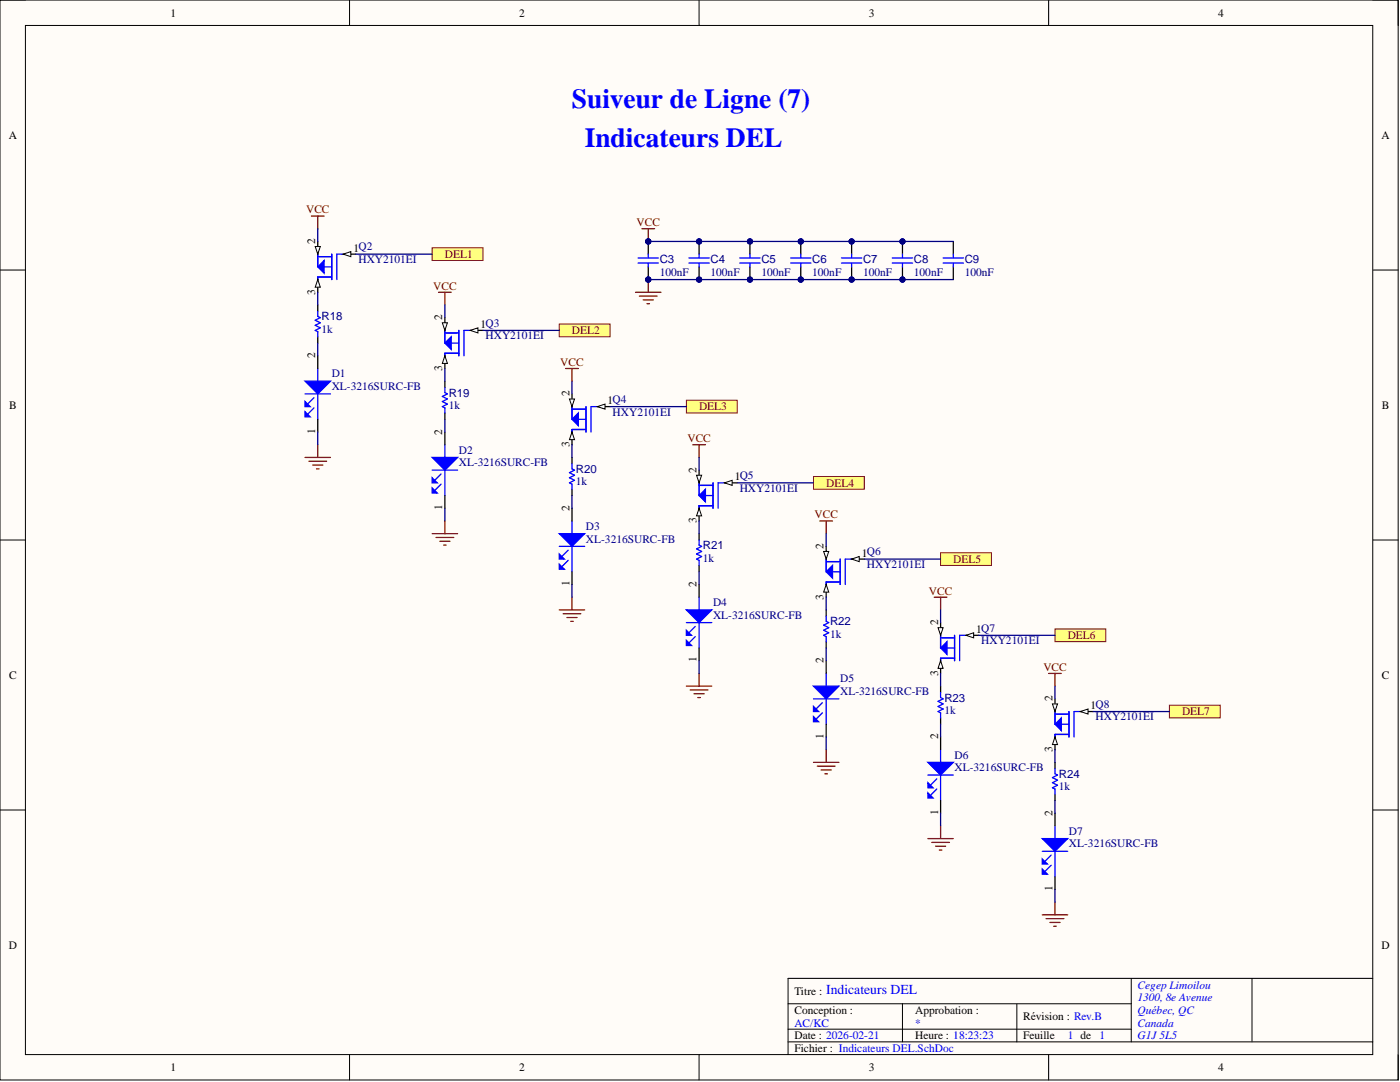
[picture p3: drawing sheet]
<svg xmlns="http://www.w3.org/2000/svg" width="279mm" height="216mm" viewBox="0 0 279 216" stroke-linecap="round" stroke-linejoin="round" font-family="sans-serif">
<defs><g id="words">
<g font-size="5.5" fill="#00f">
<text x="114.2" y="21.6">Suiveur de Ligne (7)</text>
<text x="116.7" y="29.2">Indicateurs DEL</text>
</g>
<text font-size="2.7" fill="#00f" x="164.9" y="198.4">Indicateurs DEL</text>
<g font-size="2.3">
<text x="34" y="3.3">1</text>
<text x="103.6" y="3.3">2</text>
<text x="173.4" y="3.3">3</text>
<text x="243.1" y="3.3">4</text>
<text x="1.7" y="27.7">A</text>
<text x="275.7" y="27.7">A</text>
<text x="62.9" y="48.7" transform="rotate(-90 62.9 48.7)">2</text>
<text x="70.5" y="50.2">1Q2</text>
<text x="62.9" y="58.8" transform="rotate(-90 62.9 58.8)">3</text>
<text x="88.3" y="63.9" transform="rotate(-90 88.3 63.9)">2</text>
<text x="95.9" y="65.4">1Q3</text>
<text x="62.9" y="71.5" transform="rotate(-90 62.9 71.5)">2</text>
<text x="88.3" y="74" transform="rotate(-90 88.3 74)">3</text>
<text x="1.8" y="81.6">B</text>
<text x="113.6" y="79.1" transform="rotate(-90 113.6 79.1)">2</text>
<text x="121.3" y="80.6">1Q4</text>
<text x="275.8" y="81.6">B</text>
<text x="62.9" y="86.5" transform="rotate(-90 62.9 86.5)">1</text>
<text x="88.3" y="86.7" transform="rotate(-90 88.3 86.7)">2</text>
<text x="113.6" y="89.2" transform="rotate(-90 113.6 89.2)">3</text>
<text x="139" y="94.3" transform="rotate(-90 139 94.3)">2</text>
<text x="146.6" y="95.8">1Q5</text>
<text x="88.3" y="101.8" transform="rotate(-90 88.3 101.8)">1</text>
<text x="113.6" y="101.9" transform="rotate(-90 113.6 101.9)">2</text>
<text x="139" y="104.4" transform="rotate(-90 139 104.4)">3</text>
<text x="164.4" y="109.5" transform="rotate(-90 164.4 109.5)">2</text>
<text x="172" y="111.1">1Q6</text>
<text x="113.6" y="117" transform="rotate(-90 113.6 117)">1</text>
<text x="139" y="117.1" transform="rotate(-90 139 117.1)">2</text>
<text x="164.4" y="119.6" transform="rotate(-90 164.4 119.6)">3</text>
<text x="187.2" y="124.7" transform="rotate(-90 187.2 124.7)">2</text>
<text x="194.8" y="126.3">1Q7</text>
<text x="1.8" y="135.5">C</text>
<text x="139" y="132.2" transform="rotate(-90 139 132.2)">1</text>
<text x="164.4" y="132.3" transform="rotate(-90 164.4 132.3)">2</text>
<text x="187.2" y="134.8" transform="rotate(-90 187.2 134.8)">3</text>
<text x="275.8" y="135.5">C</text>
<text x="210" y="140" transform="rotate(-90 210 140)">2</text>
<text x="217.6" y="141.5">1Q8</text>
<text x="164.4" y="147.4" transform="rotate(-90 164.4 147.4)">1</text>
<text x="187.2" y="147.6" transform="rotate(-90 187.2 147.6)">2</text>
<text x="210" y="150.1" transform="rotate(-90 210 150.1)">3</text>
<text x="187.2" y="162.6" transform="rotate(-90 187.2 162.6)">1</text>
<text x="210" y="162.8" transform="rotate(-90 210 162.8)">2</text>
<text x="210" y="177.8" transform="rotate(-90 210 177.8)">1</text>
<text x="1.7" y="189.3">D</text>
<text x="275.7" y="189.3">D</text>
<text x="158.5" y="198.5">Titre :</text>
<text x="158.5" y="202.3">Conception :</text>
<text x="182.6" y="202.3">Approbation :</text>
<text x="204.2" y="203.6">Révision : Rev.B</text>
<text x="158.5" y="207.4">Date : 2026-02-21</text>
<text x="158.5" y="209.9">Fichier : Indicateurs DEL.SchDoc</text>
<text x="182.6" y="207.4">Heure : 18:23:23</text>
<text x="204.2" y="207.4">Feuille</text>
<text x="34" y="213.7">1</text>
<text x="103.6" y="213.7">2</text>
<text x="173.4" y="213.7">3</text>
<text x="243.1" y="213.7">4</text>
</g>
<g font-size="2.3" fill="#800000">
<text x="61.1" y="42.6">VCC</text>
<text x="127" y="45.1">VCC</text>
<text x="88.8" y="51.5">DEL1</text>
<text x="86.5" y="57.8">VCC</text>
<text x="114.2" y="66.7">DEL2</text>
<text x="111.8" y="73">VCC</text>
<text x="139.5" y="81.9">DEL3</text>
<text x="137.2" y="88.2">VCC</text>
<text x="164.9" y="97.1">DEL4</text>
<text x="162.6" y="103.4">VCC</text>
<text x="190.3" y="112.3">DEL5</text>
<text x="185.4" y="118.7">VCC</text>
<text x="213.1" y="127.5">DEL6</text>
<text x="208.2" y="133.9">VCC</text>
<text x="235.9" y="142.7">DEL7</text>
</g>
<g font-size="2.3" fill="#000080">
<text x="71.5" y="52.5">HXY2101EI</text>
<text x="131.7" y="52.5">C3</text>
<text x="141.8" y="52.5">C4</text>
<text x="151.9" y="52.5">C5</text>
<text x="162.1" y="52.5">C6</text>
<text x="172.2" y="52.5">C7</text>
<text x="182.4" y="52.5">C8</text>
<text x="192.5" y="52.5">C9</text>
<text x="131.7" y="55">100nF</text>
<text x="141.8" y="55">100nF</text>
<text x="151.9" y="55">100nF</text>
<text x="162.1" y="55">100nF</text>
<text x="172.2" y="55">100nF</text>
<text x="182.4" y="55">100nF</text>
<text x="192.5" y="55">100nF</text>
<text x="64.2" y="63.9">R18</text>
<text x="64.2" y="66.4">1k</text>
<text x="96.9" y="67.7">HXY2101EI</text>
<text x="66.2" y="75.3">D1</text>
<text x="66.2" y="77.8">XL-3216SURC-FB</text>
<text x="89.5" y="81.6">1k</text>
<text x="89.5" y="79.2">R19</text>
<text x="122.3" y="82.9">HXY2101EI</text>
<text x="91.6" y="90.5">D2</text>
<text x="91.6" y="93.1">XL-3216SURC-FB</text>
<text x="114.9" y="94.4">R20</text>
<text x="114.9" y="96.9">1k</text>
<text x="147.6" y="98.1">HXY2101EI</text>
<text x="116.9" y="105.7">D3</text>
<text x="116.9" y="108.3">XL-3216SURC-FB</text>
<text x="140.3" y="112.1">1k</text>
<text x="140.3" y="109.6">R21</text>
<text x="173" y="113.3">HXY2101EI</text>
<text x="142.3" y="120.9">D4</text>
<text x="142.3" y="123.5">XL-3216SURC-FB</text>
<text x="165.6" y="124.8">R22</text>
<text x="165.6" y="127.3">1k</text>
<text x="195.8" y="128.5">HXY2101EI</text>
<text x="167.7" y="136.1">D5</text>
<text x="167.7" y="138.7">XL-3216SURC-FB</text>
<text x="188.5" y="142.5">1k</text>
<text x="188.5" y="140">R23</text>
<text x="218.7" y="143.8">HXY2101EI</text>
<text x="190.5" y="151.4">D6</text>
<text x="190.5" y="153.9">XL-3216SURC-FB</text>
<text x="211.3" y="155.2">R24</text>
<text x="211.3" y="157.7">1k</text>
<text x="213.3" y="166.6">D7</text>
<text x="213.3" y="169.1">XL-3216SURC-FB</text>
</g>
<g font-size="2.3" fill="#00f">
<text x="227" y="197.2">Cegep Limoilou</text>
<text x="227" y="199.8">1300, 8e Avenue</text>
<text x="227" y="202.3">Québec, QC</text>
<text x="158.5" y="204.9">AC/KC</text>
<text x="182.6" y="204.9">*</text>
<text x="213.1" y="207.4">1 de</text>
<text x="219.4" y="207.4">1</text>
<text x="227" y="204.9">Canada</text>
<text x="227" y="207.4">G1J 5L5</text>
</g>
</g></defs>
<path d="M0 0h279v215.5h-279z" fill-rule="evenodd" fill="#fffcf8"/>
<path d="M0 0h279v215.5h-279z" fill="none" stroke="#000" stroke-width=".2"/>
<path d="M5.1 5.1h268.9v205.3h-268.9z" fill-rule="evenodd" fill="#fffcf8"/>
<g fill="none" stroke="#000" stroke-width=".2">
<path d="M0 0h5.1M5.1 5.1h268.9v205.3h-268.9zM69.8 0v5.1M139.5 0v5.1M209.3 0v5.1M274 0h5v5.1M0 53.9h5.1M274 53.9h5M0 107.8h5.1M274 107.8h5M0 161.6h5.1M274 161.6h5"/>
<path d="M225.8 195.2v12.7M249.9 195.2v12.7M274 195.2h-116.7v15.2M69.8 210.4v5.1M139.5 210.4v5.1M157.3 200.3h68.5M157.3 207.9h116.7M157.3 205.4h68.5M180.1 200.3v7.6M202.9 200.3v7.6M209.3 210.4v5.1M279 210.4v5.1"/>
</g>
<path d="M208 167.3h5.1l-2.6 2.6z" fill="#00f"/>
<path d="M208 167.3h5.1l-2.6 2.6z" fill="none" stroke="#00f" stroke-width=".25"/>
<path d="M208 171.4l1 1h-1z" fill="#00f"/>
<path d="M208 171.4l1 1h-1z" fill="none" stroke="#00f" stroke-width=".25"/>
<path d="M208 173.4l1 1h-1z" fill="#00f"/>
<path d="M208 173.4l1 1h-1zM208 169.9h5.1M209.8 170.6l-1.3 1.3M209.8 172.7l-1.3 1.2M210.5 164.8v2.5M210.5 169.9v5" fill="none" stroke="#00f" stroke-width=".25"/>
<path d="M210.5 162.3v2.5M210.5 174.9v2.6" fill="none" stroke="#000" stroke-width=".25"/>
<path d="M162.3 136.9h5.1l-2.5 2.5z" fill="#00f"/>
<path d="M162.3 136.9h5.1l-2.5 2.5z" fill="none" stroke="#00f" stroke-width=".25"/>
<path d="M162.3 141l1.1 1h-1.1z" fill="#00f"/>
<path d="M162.3 141l1.1 1h-1.1z" fill="none" stroke="#00f" stroke-width=".25"/>
<path d="M162.3 143l1.1 1h-1.1z" fill="#00f"/>
<path d="M162.3 139.4h5.1M164.9 134.4v2.5M164.9 139.4v5.1M162.3 143l1.1 1h-1.1zM164.1 140.2l-1.2 1.3M164.1 142.2l-1.2 1.3" fill="none" stroke="#00f" stroke-width=".25"/>
<path d="M164.9 131.8v2.6M164.9 144.5v2.6" fill="none" stroke="#000" stroke-width=".25"/>
<path d="M111.6 106.5h5.1l-2.5 2.5z" fill="#00f"/>
<path d="M111.6 106.5h5.1l-2.5 2.5z" fill="none" stroke="#00f" stroke-width=".25"/>
<path d="M111.6 110.5l1 1.1h-1z" fill="#00f"/>
<path d="M111.6 110.5l1 1.1h-1z" fill="none" stroke="#00f" stroke-width=".25"/>
<path d="M111.6 112.6l1 1h-1z" fill="#00f"/>
<path d="M111.6 112.6l1 1h-1zM111.6 109h5.1M113.4 109.8l-1.3 1.3M113.4 111.8l-1.3 1.3M114.2 104v2.5M114.2 109v5.1" fill="none" stroke="#00f" stroke-width=".25"/>
<path d="M114.2 101.4v2.6M114.2 114.1v2.5" fill="none" stroke="#000" stroke-width=".25"/>
<path d="M60.9 76.1h5.1l-2.6 2.5z" fill="#00f"/>
<path d="M60.9 76.1h5.1l-2.6 2.5z" fill="none" stroke="#00f" stroke-width=".25"/>
<path d="M60.9 80.1l1 1h-1z" fill="#00f"/>
<path d="M60.9 80.1l1 1h-1z" fill="none" stroke="#00f" stroke-width=".25"/>
<path d="M60.9 82.1l1 1.1h-1z" fill="#00f"/>
<path d="M60.9 78.6h5.1M62.7 79.4l-1.3 1.2M63.4 73.5v2.6M63.4 78.6v5.1M60.9 82.1l1 1.1h-1zM62.7 81.4l-1.3 1.3" fill="none" stroke="#00f" stroke-width=".25"/>
<path d="M63.4 71v2.5M63.4 83.7v2.5" fill="none" stroke="#000" stroke-width=".25"/>
<path d="M185.2 152.1h5.1l-2.6 2.6z" fill="#00f"/>
<path d="M185.2 152.1h5.1l-2.6 2.6z" fill="none" stroke="#00f" stroke-width=".25"/>
<path d="M185.2 156.2l1 1h-1z" fill="#00f"/>
<path d="M185.2 156.2l1 1h-1z" fill="none" stroke="#00f" stroke-width=".25"/>
<path d="M185.2 158.2l1 1h-1z" fill="#00f"/>
<path d="M185.2 158.2l1 1h-1zM185.2 154.7h5.1M187 155.4l-1.3 1.3M187 157.4l-1.3 1.3M187.7 149.6v2.5M187.7 154.7v5" fill="none" stroke="#00f" stroke-width=".25"/>
<path d="M187.7 147.1v2.5M187.7 159.7v2.6" fill="none" stroke="#000" stroke-width=".25"/>
<path d="M137 121.7h5.1l-2.6 2.5z" fill="#00f"/>
<path d="M137 121.7h5.1l-2.6 2.5z" fill="none" stroke="#00f" stroke-width=".25"/>
<path d="M137 125.8l1 1h-1z" fill="#00f"/>
<path d="M137 125.8l1 1h-1z" fill="none" stroke="#00f" stroke-width=".25"/>
<path d="M137 127.8l1 1h-1z" fill="#00f"/>
<path d="M139.5 119.2v2.5M137 127.8l1 1h-1zM137 124.2h5.1M138.8 125l-1.3 1.3M138.8 127l-1.3 1.3M139.5 124.2v5.1" fill="none" stroke="#00f" stroke-width=".25"/>
<path d="M139.5 116.6v2.6M139.5 129.3v2.5" fill="none" stroke="#000" stroke-width=".25"/>
<path d="M86.2 91.3h5.1l-2.5 2.5z" fill="#00f"/>
<path d="M86.2 91.3h5.1l-2.5 2.5z" fill="none" stroke="#00f" stroke-width=".25"/>
<path d="M86.2 95.3l1.1 1h-1.1z" fill="#00f"/>
<path d="M86.2 95.3l1.1 1h-1.1z" fill="none" stroke="#00f" stroke-width=".25"/>
<path d="M86.2 97.4l1.1 1h-1.1z" fill="#00f"/>
<path d="M86.2 97.4l1.1 1h-1.1zM86.2 93.8h5.1M88 94.6l-1.2 1.2M88 96.6l-1.2 1.3M88.8 88.7v2.6M88.8 93.8v5.1" fill="none" stroke="#00f" stroke-width=".25"/>
<path d="M88.8 86.2v2.5M88.8 98.9v2.5" fill="none" stroke="#000" stroke-width=".25"/>
<path d="M63.4 53.2l1.3-1.2v2.5z" fill="#00f"/>
<path d="M63.4 53.2l1.3-1.2v2.5zM63.4 50.7v2.5M63.4 51.2h2.8M64.7 53.2h1.5M66.2 50.7v5.1M66.2 55.3h-2.8v.5M68.5 50.7h-1.3v5.1" fill="none" stroke="#00f" stroke-width=".25"/>
<path d="M68.5 50.7h2.5" fill="none" stroke="#000" stroke-width=".25"/>
<path d="M68.5 50.7l1.5-.5v1z" fill="#f8fcff"/>
<path d="M68.5 50.7l1.5-.5v1z" fill="none" stroke="#000" stroke-width=".2"/>
<path d="M63.4 55.8v2.5" fill="none" stroke="#000" stroke-width=".25"/>
<path d="M63.4 55.8l.5 1.5h-1z" fill="#f8fcff"/>
<path d="M63.4 55.8l.5 1.5h-1z" fill="none" stroke="#000" stroke-width=".2"/>
<path d="M63.4 48.2v2.5" fill="none" stroke="#000" stroke-width=".25"/>
<path d="M62.9 49.2h1l-.5 1.5z" fill="#f8fcff"/>
<path d="M62.9 49.2h1l-.5 1.5z" fill="none" stroke="#000" stroke-width=".2"/>
<g fill="none" stroke="#800000" stroke-width=".25">
<path d="M62.1 43.1h2.6M63.4 43.1v2.5M60.9 91.3h5.1M61.6 92h3.6M62.4 92.8h2M63.2 93.6h.5M63.4 88.7v2.6M86.2 106.5h5.1M87 107.2h3.6M87.8 108h2M88.5 108.8h.5M88.8 104v2.5"/>
<path d="M114.2 119.2v2.5M111.6 121.7h5.1M112.4 122.5h3.5M113.1 123.2h2.1M113.9 124h.5M137 136.9h5.1M137.7 137.7h3.6M138.5 138.4h2M139.3 139.2h.5M139.5 134.4v2.5M162.3 152.1h5.1M163.1 152.9h3.6"/>
<path d="M163.9 153.6h2M164.6 154.4h.5M164.9 149.6v2.5M185.2 167.3h5.1M185.9 168.1h3.6M186.7 168.9h2M187.5 169.6h.5M187.7 164.8v2.5M208 182.5h5.1M208.8 183.3h3.5M209.5 184.1h2.1M210.3 184.8h.5"/>
<path d="M210.5 180v2.5"/>
</g>
<path d="M88.8 68.5l1.3-1.3v2.5z" fill="#00f"/>
<path d="M88.8 68.5l1.3-1.3v2.5zM88.8 65.9v2.6M88.8 66.4h2.8M90.1 68.5h1.5M91.6 65.9v5.1M91.6 70.5h-2.8v.5M93.9 65.9h-1.3v5.1" fill="none" stroke="#00f" stroke-width=".25"/>
<path d="M93.9 65.9h2.5" fill="none" stroke="#000" stroke-width=".25"/>
<path d="M93.9 65.9l1.5-.5v1z" fill="#f8fcff"/>
<path d="M93.9 65.9l1.5-.5v1z" fill="none" stroke="#000" stroke-width=".2"/>
<path d="M88.8 71v2.5" fill="none" stroke="#000" stroke-width=".25"/>
<path d="M88.8 71l.5 1.5h-1z" fill="#f8fcff"/>
<path d="M88.8 71l.5 1.5h-1z" fill="none" stroke="#000" stroke-width=".2"/>
<path d="M88.8 63.4v2.5" fill="none" stroke="#000" stroke-width=".25"/>
<path d="M88.3 64.4h1l-.5 1.5z" fill="#f8fcff"/>
<path d="M88.3 64.4h1l-.5 1.5z" fill="none" stroke="#000" stroke-width=".2"/>
<path d="M87.5 58.3h2.6M88.8 58.3v2.6" fill="none" stroke="#800000" stroke-width=".25"/>
<path d="M114.2 83.7l1.2-1.3v2.5z" fill="#00f"/>
<path d="M114.2 83.7l1.2-1.3v2.5zM114.2 81.1v2.6M114.2 81.6h2.7M115.4 83.7h1.5M116.9 81.1v5.1M116.9 85.7h-2.7v.5M119.2 81.1h-1.2v5.1" fill="none" stroke="#00f" stroke-width=".25"/>
<path d="M119.2 81.1h2.6" fill="none" stroke="#000" stroke-width=".25"/>
<path d="M119.2 81.1l1.5-.5v1z" fill="#f8fcff"/>
<path d="M119.2 81.1l1.5-.5v1z" fill="none" stroke="#000" stroke-width=".2"/>
<path d="M114.2 86.2v2.5" fill="none" stroke="#000" stroke-width=".25"/>
<path d="M114.2 86.2l.5 1.5h-1.1z" fill="#f8fcff"/>
<path d="M114.2 86.2l.5 1.5h-1.1z" fill="none" stroke="#000" stroke-width=".2"/>
<path d="M114.2 78.6v2.5" fill="none" stroke="#000" stroke-width=".25"/>
<path d="M113.6 79.6h1.1l-.5 1.5z" fill="#f8fcff"/>
<path d="M113.6 79.6h1.1l-.5 1.5z" fill="none" stroke="#000" stroke-width=".2"/>
<path d="M112.9 73.5h2.5M114.2 73.5v2.6" fill="none" stroke="#800000" stroke-width=".25"/>
<path d="M139.5 98.9l1.3-1.3v2.5z" fill="#00f"/>
<path d="M139.5 98.9l1.3-1.3v2.5zM139.5 96.3v2.6M139.5 96.9h2.8M140.8 98.9h1.5M142.3 96.3v5.1M144.6 96.3h-1.3v5.1M142.3 100.9h-2.8v.5" fill="none" stroke="#00f" stroke-width=".25"/>
<path d="M144.6 96.3h2.5" fill="none" stroke="#000" stroke-width=".25"/>
<path d="M144.6 96.3l1.5-.5v1.1z" fill="#f8fcff"/>
<path d="M144.6 96.3l1.5-.5v1.1z" fill="none" stroke="#000" stroke-width=".2"/>
<path d="M139.5 101.4v2.6" fill="none" stroke="#000" stroke-width=".25"/>
<path d="M139.5 101.4l.5 1.5h-1z" fill="#f8fcff"/>
<path d="M139.5 101.4l.5 1.5h-1z" fill="none" stroke="#000" stroke-width=".2"/>
<path d="M139.5 93.8v2.5" fill="none" stroke="#000" stroke-width=".25"/>
<path d="M139 94.8h1l-.5 1.5z" fill="#f8fcff"/>
<path d="M139 94.8h1l-.5 1.5z" fill="none" stroke="#000" stroke-width=".2"/>
<path d="M138.2 88.7h2.6M139.5 88.7v2.6" fill="none" stroke="#800000" stroke-width=".25"/>
<path d="M164.9 114.1l1.3-1.3v2.6z" fill="#00f"/>
<path d="M164.9 114.1l1.3-1.3v2.6zM164.9 111.6v2.5M164.9 112.1h2.8M166.2 114.1h1.5M167.7 111.6v5M167.7 116.1h-2.8v.5M170 111.6h-1.3v5" fill="none" stroke="#00f" stroke-width=".25"/>
<path d="M170 111.6h2.5" fill="none" stroke="#000" stroke-width=".25"/>
<path d="M170 111.6l1.5-.5v1z" fill="#f8fcff"/>
<path d="M170 111.6l1.5-.5v1z" fill="none" stroke="#000" stroke-width=".2"/>
<path d="M164.9 116.6v2.6" fill="none" stroke="#000" stroke-width=".25"/>
<path d="M164.9 116.6l.5 1.5h-1z" fill="#f8fcff"/>
<path d="M164.9 116.6l.5 1.5h-1z" fill="none" stroke="#000" stroke-width=".2"/>
<path d="M164.9 109v2.6" fill="none" stroke="#000" stroke-width=".25"/>
<path d="M164.4 110h1l-.5 1.6z" fill="#f8fcff"/>
<path d="M164.4 110h1l-.5 1.6z" fill="none" stroke="#000" stroke-width=".2"/>
<path d="M163.6 104h2.6M164.9 104v2.5" fill="none" stroke="#800000" stroke-width=".25"/>
<path d="M187.7 129.3l1.3-1.3v2.6z" fill="#00f"/>
<path d="M187.7 129.3l1.3-1.3v2.6zM187.7 126.8v2.5M187.7 127.3h2.8M189 129.3h1.5M190.5 126.8v5M190.5 131.3h-2.8v.5M192.8 126.8h-1.3v5" fill="none" stroke="#00f" stroke-width=".25"/>
<path d="M192.8 126.8h2.5" fill="none" stroke="#000" stroke-width=".25"/>
<path d="M192.8 126.8l1.5-.5v1z" fill="#f8fcff"/>
<path d="M192.8 126.8l1.5-.5v1z" fill="none" stroke="#000" stroke-width=".2"/>
<path d="M187.7 131.8v2.6" fill="none" stroke="#000" stroke-width=".25"/>
<path d="M187.7 131.8l.5 1.6h-1z" fill="#f8fcff"/>
<path d="M187.7 131.8l.5 1.6h-1z" fill="none" stroke="#000" stroke-width=".2"/>
<path d="M187.7 124.2v2.6" fill="none" stroke="#000" stroke-width=".25"/>
<path d="M187.2 125.2h1l-.5 1.6z" fill="#f8fcff"/>
<path d="M187.2 125.2h1l-.5 1.6z" fill="none" stroke="#000" stroke-width=".2"/>
<path d="M186.4 119.2h2.6M187.7 119.2v2.5" fill="none" stroke="#800000" stroke-width=".25"/>
<path d="M210.5 144.5l1.3-1.3v2.6z" fill="#00f"/>
<path d="M210.5 144.5l1.3-1.3v2.6zM210.5 142v2.5M210.5 142.5h2.8M211.8 144.5h1.5M213.3 142v5.1M213.3 146.5h-2.8v.6M215.6 142h-1.3v5.1" fill="none" stroke="#00f" stroke-width=".25"/>
<path d="M215.6 142h2.6" fill="none" stroke="#000" stroke-width=".25"/>
<path d="M215.6 142l1.5-.5v1z" fill="#f8fcff"/>
<path d="M215.6 142l1.5-.5v1z" fill="none" stroke="#000" stroke-width=".2"/>
<path d="M210.5 147.1v2.5" fill="none" stroke="#000" stroke-width=".25"/>
<path d="M210.5 147.1l.6 1.5h-1.1z" fill="#f8fcff"/>
<path d="M210.5 147.1l.6 1.5h-1.1z" fill="none" stroke="#000" stroke-width=".2"/>
<path d="M210.5 139.4v2.6" fill="none" stroke="#000" stroke-width=".25"/>
<path d="M210 140.5h1.1l-.6 1.5z" fill="#f8fcff"/>
<path d="M210 140.5h1.1l-.6 1.5z" fill="none" stroke="#000" stroke-width=".2"/>
<path d="M209.3 134.4h2.5M210.5 134.4v2.5" fill="none" stroke="#800000" stroke-width=".25"/>
<g fill="none" stroke="#000" stroke-width=".25">
<path d="M63.4 60.9v1.2M63.4 67.2v1.3M88.8 76.1v1.2M88.8 82.4v1.3M114.2 91.3v1.2M114.2 97.6v1.3M139.5 106.5v1.3M139.5 112.8v1.3M164.9 121.7v1.3M164.9 128v1.3M187.7 136.9v1.3M187.7 143.2v1.3"/>
<path d="M210.5 152.1v1.3M210.5 158.5v1.2"/>
</g>
<path d="M63.4 62.1v1l.5 .3-1 .5 1 .5-1 .5 1 .5-1 .5 .5 .3v1M88.8 77.3v1l.5 .3-1 .5 1 .5-1 .5 1 .5-1 .5 .5 .3v1M114.2 92.5v1.1l.5 .2-1.1 .5 1.1 .5-1.1 .5 1.1 .5-1.1 .5 .6 .3v1M139.5 107.8v1l.5 .2-1 .5 1 .5-1 .5 1 .6-1 .5 .5 .2v1M164.9 123v1l.5 .2-1 .5 1 .5-1 .6 1 .5-1 .5 .5 .2v1M187.7 138.2v1l.5 .2-1 .6 1 .5-1 .5 1 .5-1 .5 .5 .2v1M210.5 153.4v1l.6 .3-1.1 .5 1.1 .5-1.1 .5 1.1 .5-1.1 .5 .5 .2v1.1" fill="none" stroke="#00f" stroke-width=".25"/>
<circle cx="129.4" cy="55.8" r=".51" fill="#000080"/>
<circle cx="129.4" cy="55.8" r=".51" fill="none" stroke="#000080" stroke-width=".2"/>
<circle cx="129.4" cy="48.2" r=".51" fill="#000080"/>
<circle cx="129.4" cy="48.2" r=".51" fill="none" stroke="#000080" stroke-width=".2"/>
<path d="M129.4 53.2v2.6" fill="none" stroke="#000" stroke-width=".25"/>
<circle cx="129.4" cy="55.8" r=".51" fill="#000080"/>
<circle cx="129.4" cy="55.8" r=".51" fill="none" stroke="#000080" stroke-width=".2"/>
<path d="M129.4 48.2v2.5" fill="none" stroke="#000" stroke-width=".25"/>
<circle cx="129.4" cy="48.2" r=".51" fill="#000080"/>
<circle cx="129.4" cy="48.2" r=".51" fill="none" stroke="#000080" stroke-width=".2"/>
<path d="M127.3 51.5h4.1M127.3 52.5h4.1M129.4 50.7v.8M129.4 52.5v.7" fill="none" stroke="#00f" stroke-width=".25"/>
<circle cx="139.5" cy="55.8" r=".51" fill="#000080"/>
<circle cx="139.5" cy="55.8" r=".51" fill="none" stroke="#000080" stroke-width=".2"/>
<circle cx="139.5" cy="48.2" r=".51" fill="#000080"/>
<circle cx="139.5" cy="48.2" r=".51" fill="none" stroke="#000080" stroke-width=".2"/>
<path d="M139.5 53.2v2.6" fill="none" stroke="#000" stroke-width=".25"/>
<circle cx="139.5" cy="55.8" r=".51" fill="#000080"/>
<circle cx="139.5" cy="55.8" r=".51" fill="none" stroke="#000080" stroke-width=".2"/>
<path d="M139.5 48.2v2.5" fill="none" stroke="#000" stroke-width=".25"/>
<circle cx="139.5" cy="48.2" r=".51" fill="#000080"/>
<circle cx="139.5" cy="48.2" r=".51" fill="none" stroke="#000080" stroke-width=".2"/>
<path d="M137.5 51.5h4M137.5 52.5h4M139.5 50.7v.8M139.5 52.5v.7" fill="none" stroke="#00f" stroke-width=".25"/>
<circle cx="149.7" cy="55.8" r=".51" fill="#000080"/>
<circle cx="149.7" cy="55.8" r=".51" fill="none" stroke="#000080" stroke-width=".2"/>
<circle cx="149.7" cy="48.2" r=".51" fill="#000080"/>
<circle cx="149.7" cy="48.2" r=".51" fill="none" stroke="#000080" stroke-width=".2"/>
<path d="M149.7 53.2v2.6" fill="none" stroke="#000" stroke-width=".25"/>
<circle cx="149.7" cy="55.8" r=".51" fill="#000080"/>
<circle cx="149.7" cy="55.8" r=".51" fill="none" stroke="#000080" stroke-width=".2"/>
<path d="M149.7 48.2v2.5" fill="none" stroke="#000" stroke-width=".25"/>
<circle cx="149.7" cy="48.2" r=".51" fill="#000080"/>
<circle cx="149.7" cy="48.2" r=".51" fill="none" stroke="#000080" stroke-width=".2"/>
<path d="M147.6 51.5h4.1M147.6 52.5h4.1M149.7 50.7v.8M149.7 52.5v.7" fill="none" stroke="#00f" stroke-width=".25"/>
<circle cx="159.8" cy="55.8" r=".51" fill="#000080"/>
<circle cx="159.8" cy="55.8" r=".51" fill="none" stroke="#000080" stroke-width=".2"/>
<circle cx="159.8" cy="48.2" r=".51" fill="#000080"/>
<circle cx="159.8" cy="48.2" r=".51" fill="none" stroke="#000080" stroke-width=".2"/>
<path d="M159.8 53.2v2.6" fill="none" stroke="#000" stroke-width=".25"/>
<circle cx="159.8" cy="55.8" r=".51" fill="#000080"/>
<circle cx="159.8" cy="55.8" r=".51" fill="none" stroke="#000080" stroke-width=".2"/>
<path d="M159.8 48.2v2.5" fill="none" stroke="#000" stroke-width=".25"/>
<circle cx="159.8" cy="48.2" r=".51" fill="#000080"/>
<circle cx="159.8" cy="48.2" r=".51" fill="none" stroke="#000080" stroke-width=".2"/>
<path d="M157.8 51.5h4M157.8 52.5h4M159.8 50.7v.8M159.8 52.5v.7" fill="none" stroke="#00f" stroke-width=".25"/>
<circle cx="170" cy="55.8" r=".51" fill="#000080"/>
<circle cx="170" cy="55.8" r=".51" fill="none" stroke="#000080" stroke-width=".2"/>
<circle cx="170" cy="48.2" r=".51" fill="#000080"/>
<circle cx="170" cy="48.2" r=".51" fill="none" stroke="#000080" stroke-width=".2"/>
<path d="M170 53.2v2.6" fill="none" stroke="#000" stroke-width=".25"/>
<circle cx="170" cy="55.8" r=".51" fill="#000080"/>
<circle cx="170" cy="55.8" r=".51" fill="none" stroke="#000080" stroke-width=".2"/>
<path d="M170 48.2v2.5" fill="none" stroke="#000" stroke-width=".25"/>
<circle cx="170" cy="48.2" r=".51" fill="#000080"/>
<circle cx="170" cy="48.2" r=".51" fill="none" stroke="#000080" stroke-width=".2"/>
<path d="M167.9 51.5h4.1M167.9 52.5h4.1M170 50.7v.8M170 52.5v.7" fill="none" stroke="#00f" stroke-width=".25"/>
<circle cx="180.1" cy="55.8" r=".51" fill="#000080"/>
<circle cx="180.1" cy="55.8" r=".51" fill="none" stroke="#000080" stroke-width=".2"/>
<circle cx="180.1" cy="48.2" r=".51" fill="#000080"/>
<circle cx="180.1" cy="48.2" r=".51" fill="none" stroke="#000080" stroke-width=".2"/>
<path d="M180.1 53.2v2.6" fill="none" stroke="#000" stroke-width=".25"/>
<circle cx="180.1" cy="55.8" r=".51" fill="#000080"/>
<circle cx="180.1" cy="55.8" r=".51" fill="none" stroke="#000080" stroke-width=".2"/>
<path d="M180.1 48.2v2.5" fill="none" stroke="#000" stroke-width=".25"/>
<circle cx="180.1" cy="48.2" r=".51" fill="#000080"/>
<circle cx="180.1" cy="48.2" r=".51" fill="none" stroke="#000080" stroke-width=".2"/>
<path d="M178.1 51.5h4M178.1 52.5h4M180.1 50.7v.8M180.1 52.5v.7M188.2 51.5h4.1M188.2 52.5h4.1M190.3 50.7v.8M190.3 52.5v.7" fill="none" stroke="#00f" stroke-width=".25"/>
<path d="M190.3 48.2v2.5M190.3 53.2v2.6" fill="none" stroke="#000" stroke-width=".25"/>
<path d="M128.1 45.6h2.5M129.4 45.6v2.6" fill="none" stroke="#800000" stroke-width=".25"/>
<circle cx="129.4" cy="48.2" r=".51" fill="#000080"/>
<circle cx="129.4" cy="48.2" r=".51" fill="none" stroke="#000080" stroke-width=".2"/>
<path d="M126.8 58.3h5.1M127.6 59.1h3.5M128.4 59.8h2M129.4 55.8v2.5M129.1 60.6h.5" fill="none" stroke="#800000" stroke-width=".25"/>
<circle cx="129.4" cy="55.8" r=".51" fill="#000080"/>
<circle cx="129.4" cy="55.8" r=".51" fill="none" stroke="#000080" stroke-width=".2"/>
<path d="M86.2 49.4h10.2v2.6h-10.2z" fill-rule="evenodd" fill="#ffff80"/>
<path d="M86.2 49.4h10.2v2.6h-10.2z" fill="none" stroke="#800000" stroke-width=".2"/>
<path d="M111.6 64.7h10.2v2.5h-10.2z" fill-rule="evenodd" fill="#ffff80"/>
<path d="M111.6 64.7h10.2v2.5h-10.2z" fill="none" stroke="#800000" stroke-width=".2"/>
<path d="M137 79.9h10.1v2.5h-10.1z" fill-rule="evenodd" fill="#ffff80"/>
<path d="M137 79.9h10.1v2.5h-10.1z" fill="none" stroke="#800000" stroke-width=".2"/>
<path d="M162.3 95.1h10.2v2.5h-10.2z" fill-rule="evenodd" fill="#ffff80"/>
<path d="M162.3 95.1h10.2v2.5h-10.2z" fill="none" stroke="#800000" stroke-width=".2"/>
<path d="M187.7 110.3h10.2v2.5h-10.2z" fill-rule="evenodd" fill="#ffff80"/>
<path d="M187.7 110.3h10.2v2.5h-10.2z" fill="none" stroke="#800000" stroke-width=".2"/>
<path d="M210.5 125.5h10.2v2.5h-10.2z" fill-rule="evenodd" fill="#ffff80"/>
<path d="M210.5 125.5h10.2v2.5h-10.2z" fill="none" stroke="#800000" stroke-width=".2"/>
<path d="M233.4 140.7h10.1v2.5h-10.1z" fill-rule="evenodd" fill="#ffff80"/>
<path d="M233.4 140.7h10.1v2.5h-10.1z" fill="none" stroke="#800000" stroke-width=".2"/>
<g fill="none" stroke="#000080" stroke-width=".25">
<path d="M63.4 45.6v2.6M63.4 58.3v2.6M71 50.7h15.2M129.4 55.8h60.9M63.4 68.5v2.5M88.8 60.9v2.5M88.8 73.5v2.6M96.4 65.9h15.2M114.2 76.1v2.5M63.4 86.2v2.5M88.8 83.7v2.5M114.2 88.7v2.6"/>
<path d="M114.2 98.9v2.5M121.8 81.1h15.2M139.5 91.3v2.5M147.1 96.3h15.2M88.8 101.4v2.6M114.2 116.6v2.6M139.5 104v2.5M139.5 114.1v2.5M164.9 106.5v2.5M164.9 119.2v2.5M172.5 111.6h15.2M139.5 131.8v2.6"/>
<path d="M164.9 129.3v2.5M187.7 121.7v2.5M187.7 134.4v2.5M195.3 126.8h15.2M210.5 136.9v2.5M164.9 147.1v2.5M187.7 144.5v2.6M210.5 149.6v2.5M210.5 159.7v2.6M218.2 142h15.2M187.7 162.3v2.5M210.5 177.5v2.5"/>
</g>
<circle cx="129.4" cy="55.8" r=".51" fill="#000080"/>
<circle cx="129.4" cy="55.8" r=".51" fill="none" stroke="#000080" stroke-width=".2"/>
<circle cx="139.5" cy="55.8" r=".51" fill="#000080"/>
<circle cx="139.5" cy="55.8" r=".51" fill="none" stroke="#000080" stroke-width=".2"/>
<circle cx="149.7" cy="55.8" r=".51" fill="#000080"/>
<circle cx="149.7" cy="55.8" r=".51" fill="none" stroke="#000080" stroke-width=".2"/>
<circle cx="159.8" cy="55.8" r=".51" fill="#000080"/>
<circle cx="159.8" cy="55.8" r=".51" fill="none" stroke="#000080" stroke-width=".2"/>
<circle cx="170" cy="55.8" r=".51" fill="#000080"/>
<circle cx="170" cy="55.8" r=".51" fill="none" stroke="#000080" stroke-width=".2"/>
<circle cx="180.1" cy="55.8" r=".51" fill="#000080"/>
<circle cx="180.1" cy="55.8" r=".51" fill="none" stroke="#000080" stroke-width=".2"/>
<path d="M129.4 48.2h60.9" fill="none" stroke="#000080" stroke-width=".25"/>
<circle cx="180.1" cy="48.2" r=".51" fill="#000080"/>
<circle cx="180.1" cy="48.2" r=".51" fill="none" stroke="#000080" stroke-width=".2"/>
<circle cx="170" cy="48.2" r=".51" fill="#000080"/>
<circle cx="170" cy="48.2" r=".51" fill="none" stroke="#000080" stroke-width=".2"/>
<circle cx="159.8" cy="48.2" r=".51" fill="#000080"/>
<circle cx="159.8" cy="48.2" r=".51" fill="none" stroke="#000080" stroke-width=".2"/>
<circle cx="149.7" cy="48.2" r=".51" fill="#000080"/>
<circle cx="149.7" cy="48.2" r=".51" fill="none" stroke="#000080" stroke-width=".2"/>
<circle cx="139.5" cy="48.2" r=".51" fill="#000080"/>
<circle cx="139.5" cy="48.2" r=".51" fill="none" stroke="#000080" stroke-width=".2"/>
<circle cx="129.4" cy="48.2" r=".51" fill="#000080"/>
<circle cx="129.4" cy="48.2" r=".51" fill="none" stroke="#000080" stroke-width=".2"/>
<use href="#words"/>
</svg>
